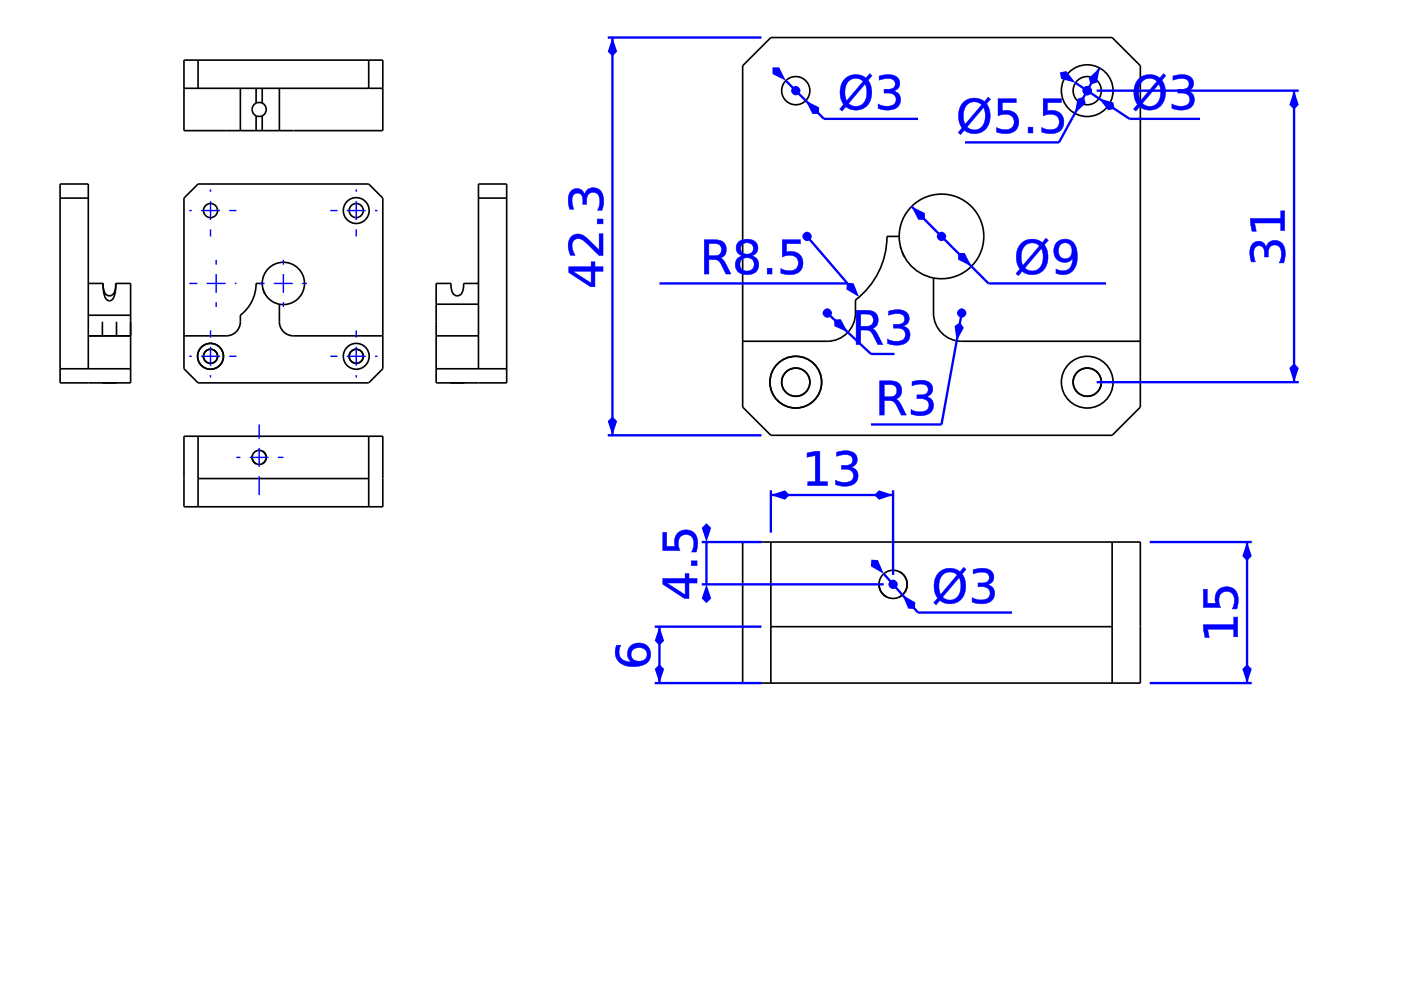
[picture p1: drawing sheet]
<svg xmlns="http://www.w3.org/2000/svg" width="297mm" height="210mm" viewBox="0 0 297 210" stroke-linecap="round" stroke-linejoin="round" font-family="sans-serif">
<g fill="none" stroke="#000" stroke-width=".35">
<path d="M39 18.7h42.2M42 12.7v6M51 18.7v9M54.3 18.7v3.2M55.6 18.7v3.2M59.2 18.7v9M78.2 12.7v6M163.4 8h72.4l6 5.9v72.4l-6 6h-72.4l-5.9-6v-72.4zM42 39h36.2l3 3v36.2l-3 3h-36.2l-3-3v-36.2zM51 27.7h-12v-15h42.2v15h-22M51 27.7h3.3M54.3 21.9a1.5 1.5 0 0 0-.8 1.3 1.5 1.5 0 0 0 .8 1.4"/>
<path d="M54.3 24.6l.6 .1 .7-.1M54.3 21.9l.6-.2 .7 .2M54.3 27.7h1.3M54.3 24.6v3.1M55.6 27.7h3.6M55.6 21.9a1.5 1.5 0 0 1 .8 1.3 1.5 1.5 0 0 1-.8 1.4M55.6 24.6v3.1M12.7 42h6M101.4 42h6M190.6 50.1a9 9 0 0 1 9.6-8.9 9 9 0 0 1 8.3 10.1 9 9 0 0 1-10.6 7.6M190.6 50.1a9 9 0 0 0 7.3 8.8M190.6 50.1h-2.5a16.9 16.9 0 0 1-6.7 13.5 8.7 8.7 0 0 1-1.2 6.3 6 6 0 0 1-4.8 2.5h-17.9"/>
<path d="M190.6 50.1v.2M190.9 52.4l.1 .3M191.2 53.3l.6 1.2M197.9 58.9v7.5a6 6 0 0 0 6 6h37.9M12.7 78.2h15M18.7 71.2h9M18.7 60.1h3.2M18.7 66.8h9M21.7 68.2v3M21.9 60.1a2.33 2.33 0 0 0 1.1 2.6 1.59 1.59 0 0 0 1.5-1.9l.1-.7M21.9 60.1a4.7 4.7 0 0 0 .9 3.6 1.06 1.06 0 0 0 1.5-1l.3-2.6M24.6 60.1h3.1v6.7"/>
<path d="M24.7 68.2v3M27.7 66.8v4.4M27.7 71.2v10h-15v-42.2h6v39.2M55.6 60.1a4.5 4.5 0 0 1 4.8-4.5 4.5 4.5 0 0 1 4.1 5.1 4.5 4.5 0 0 1-5.3 3.8M55.6 60.1a4.5 4.5 0 0 0 3.6 4.4M55.6 60.1h-1.3a8.5 8.5 0 0 1-3.3 6.7 3.9 3.9 0 0 1-1.2 3.8l-1.1 .5-.7 .1h-9M55.6 60.1v.1M55.7 61.2l.1 .2M55.9 61.7l.3 .6M59.2 64.5v3.7a2.99 2.99 0 0 0 3 3h19M92.5 64.5v6.7M92.5 71.2v10h14.9v-42.2h-6v39.2"/>
<path d="M92.5 71.2h8.9M92.5 78.2h14.9M92.5 64.5h8.9M101.4 60.1h-3.1a2.33 2.33 0 0 1-1.1 2.6 1.59 1.59 0 0 1-1.6-1.9v-.7h-3.1v4.4M21.7 81.2h3M39 92.5h42.2v14.9h-42.2zM42 92.5v14.9M53.5 96.8a1.5 1.5 0 0 0 .8 1.5M55.6 95.6a1.5 1.5 0 0 1 .8 1.4 1.5 1.5 0 0 1-.8 1.3M78.2 92.5v14.9M95.5 81.2h3M42 101.5h36.2"/>
<path d="M157.5 114.9h84.3v29.9h-84.3zM163.4 114.9v29.9M235.8 114.9v29.9M163.4 132.9h72.4M186.4 123.6a2.99 2.99 0 0 0 1.7 3M190.6 121.2a2.99 2.99 0 0 1 1.7 2.7 2.99 2.99 0 0 1-1.7 2.7"/>
<circle cx="168.7" cy="19.2" r="2.99"/>
<circle cx="230.5" cy="19.2" r="5.5"/>
<circle cx="230.5" cy="19.2" r="2.99"/>
<circle cx="44.6" cy="44.6" r="1.5"/>
<circle cx="75.5" cy="44.6" r="2.74"/>
<circle cx="75.5" cy="44.6" r="1.5"/>
<circle cx="44.6" cy="75.5" r="2.74"/>
<circle cx="44.6" cy="75.5" r="1.5"/>
<circle cx="75.5" cy="75.5" r="2.74"/>
<circle cx="75.5" cy="75.5" r="1.5"/>
<circle cx="54.9" cy="97" r="1.5"/>
<circle cx="168.7" cy="81" r="5.5"/>
<circle cx="168.7" cy="81" r="2.99"/>
<circle cx="230.5" cy="81" r="5.5"/>
<circle cx="230.5" cy="81" r="2.99"/>
<circle cx="189.4" cy="123.9" r="2.99"/>
</g>
<g fill="#000">
<path d="M44.6 42.6v2zM44.6 40.2v.5z"/>
<path d="M44.6 44.6h2zM48.6 44.6h1.5z"/>
<path d="M44.6 44.6v2zM44.6 48.6v1.5z"/>
<path d="M42.6 44.6h2zM40.1 44.6h.5z"/>
<path d="M75.5 44.6v2zM75.5 48.6v1.5z"/>
<path d="M73.5 44.6h2zM70 44.6h1.5z"/>
<path d="M75.5 42.6v2zM75.5 40.2v.5z"/>
<path d="M75.5 44.6h2zM79.5 44.6h.5z"/>
<path d="M44.6 73.6v1.9zM44.6 70.1v1.5z"/>
<path d="M42.6 75.5h2zM40.1 75.5h.5z"/>
<path d="M44.6 75.5v2zM44.6 79.5v.5z"/>
<path d="M44.6 75.5h2zM48.6 75.5h1.5z"/>
<path d="M45.8 60.1v2zM45.8 64.1v1z"/>
<path d="M43.8 60.1h2zM40.1 60.1h1.7z"/>
<path d="M45.8 58.1v2zM45.8 55.1v1z"/>
<path d="M45.8 60.1h2zM49.8 60.1h.3z"/>
<path d="M60.1 60.1v2zM60.1 64.1v1z"/>
<path d="M58.1 60.1h2zM55.1 60.1h1z"/>
<path d="M60.1 58.1v2zM60.1 55.1v1z"/>
<path d="M60.1 60.1h2zM64.1 60.1h1z"/>
<path d="M75.5 73.6v1.9zM75.5 70.1v1.5z"/>
<path d="M73.5 75.5h2zM70 75.5h1.5z"/>
<path d="M75.5 75.5v2zM75.5 79.5v.5z"/>
<path d="M75.5 75.5h2zM79.5 75.5h.5z"/>
<path d="M54.9 95v2zM54.9 90v3z"/>
<path d="M54.9 97h2zM58.9 97h1.2z"/>
<path d="M54.9 97v2zM54.9 101v4z"/>
<path d="M53 97h1.9zM50.1 97h.9z"/>
</g>
<g fill="none" stroke="#00f" stroke-width=".3">
<path d="M40.1 44.6h.5M42.6 44.6h4M44.6 40.2v.5M44.6 42.6v4M44.6 48.6v1.5M45.8 55.1v1M45.8 58.1v4M48.6 44.6h1.5M60.1 55.1v1M60.1 58.1v4M70 44.6h1.5M73.5 44.6h4"/>
<path d="M75.5 40.2v.5M75.5 42.6v4M75.5 48.6v1.5M79.5 44.6h.5M40.1 60.1h1.7M40.1 75.5h.5M42.6 75.5h4M43.8 60.1h4M44.6 70.1v1.5M44.6 73.6v3.9M44.6 79.5v.5M45.8 64.1v1"/>
<path d="M48.6 75.5h1.5M49.8 60.1h.3M55.1 60.1h1M58.1 60.1h4M60.1 64.1v1M64.1 60.1h1M70 75.5h1.5M73.5 75.5h4M75.5 70.1v1.5M75.5 73.6v3.9M75.5 79.5v.5M79.5 75.5h.5"/>
<path d="M50.1 97h.9M53 97h3.9M54.9 90v3M54.9 95v4M58.9 97h1.2M54.9 101v4"/>
</g>
<circle cx="199.6" cy="50.1" r=".5" fill="#00f"/>
<path d="M198.7 50.1a.98 .98 0 0 1 1.9 0 .98 .98 0 0 1-1.9 0z" fill="#00f"/>
<path d="M193.3 43.8l16.3 16.3" fill="none" stroke="#00f" stroke-width=".5"/>
<g fill="#00f">
<path d="M203.1 53.7h1.4l1.5 2.8-2.9-1.4z"/>
<path d="M193.3 43.8l2.8 1.4v1.4h-1.4z"/>
</g>
<path d="M209.6 60.1h24.9" fill="none" stroke="#00f" stroke-width=".5"/>
<g fill="#00f">
<path d="M167.8 19.2a.98 .98 0 0 1 1.9 0 .98 .98 0 0 1-1.9 0z"/>
<path d="M220.8 52.7l-3.5 4.1a2.27 2.27 0 0 0 2.5 .4 2.27 2.27 0 0 0 1.3-2.2 4.1 4.1 0 0 0-.3-2.3zM217.4 52a4 4 0 0 0-.5 4.3l3.5-4.2a2.21 2.21 0 0 0-3-.1zM216.4 51.7a3.4 3.4 0 0 1 4.6-.3l.8-.9 .5 .4-.9 1a4.4 4.4 0 0 1-.8 5.9 3.5 3.5 0 0 1-3.9-.3l-.8 .9-.5-.4 .8-1a4.6 4.6 0 0 1 .2-5.3zM224.1 51.4a2.53 2.53 0 0 1 2.8-.5 2.53 2.53 0 0 1 1.5 2.4 4.1 4.1 0 0 1-2 4.8 3.9 3.9 0 0 1-2.5-.2v-.8a2.29 2.29 0 0 0 2.5 0 2.29 2.29 0 0 0 1.1-2.3 2.33 2.33 0 0 1-3.1 .5 2.33 2.33 0 0 1-.9-2.9zM224.8 51.9a1.73 1.73 0 0 0-.3 1.9 1.73 1.73 0 0 0 1.7 1 1.8 1.8 0 0 0 1.1-1.6 1.8 1.8 0 0 0-1.1-1.7l-1 .1z"/>
<path d="M220.7 52.7l-3.4 4.1a2.27 2.27 0 0 0 2.5 .4 2.27 2.27 0 0 0 1.3-2.2v-1.2zM220.8 52.6v.1a4.1 4.1 0 0 1-.5 4.3 2.14 2.14 0 0 1-3-.2zM217.4 52a4.3 4.3 0 0 0-.5 4.3l3.5-4.2a2.28 2.28 0 0 0-3-.1zM217.4 52a2.14 2.14 0 0 1 3 .2l-3.6 4.1a4.1 4.1 0 0 1 .6-4.3zM216.4 51.7a3.5 3.5 0 0 1 4.6-.3l.8-1 .5 .5-.9 1a4.1 4.1 0 0 1 .7 3.7 3.3 3.3 0 0 1-5.4 1.9l-.8 1-.6-.5 .9-1a4.1 4.1 0 0 1-.7-3.6l.3-.9zM216.4 51.8a4.7 4.7 0 0 0-.1 5.3l-.9 .9 .5 .4 .8-.9a3.4 3.4 0 0 0 3.9 .2 3.4 3.4 0 0 0 1.5-3.6 3.9 3.9 0 0 0-.7-2.2l.9-1-.5-.4-.8 1a3.5 3.5 0 0 0-4.6 .3zM224 51.3a2.58 2.58 0 0 1 2.9-.4 2.58 2.58 0 0 1 1.5 2.4 4.2 4.2 0 0 1-1.9 4.8 3.7 3.7 0 0 1-2.7-.2v-.9a2.26 2.26 0 0 0 2.6 .1 2.26 2.26 0 0 0 1-2.3h.1a2.14 2.14 0 0 1-3.2 .5 2.78 2.78 0 0 1-.3-4zM224.1 51.4a2.42 2.42 0 0 0-.4 2.9 2.42 2.42 0 0 0 2.7 1.2l.6-.3 .5-.6a2.4 2.4 0 0 1-2.1 2.9l-.8-.1-.7-.3v.8a3.1 3.1 0 0 0 4.5-2.9 3.8 3.8 0 0 0-1.7-4.1l-1.3-.1-.7 .2zM224.8 52a1.68 1.68 0 0 0-.3 1.8 1.68 1.68 0 0 0 1.6 1 1.75 1.75 0 0 0 1.1-1.6 1.75 1.75 0 0 0-1.1-1.6h-.8zM224.8 51.9a1.55 1.55 0 0 1 1.9-.2 1.55 1.55 0 0 1 .6 1.9 1.49 1.49 0 0 1-1.7 1.3 1.49 1.49 0 0 1-1.2-1.7l.1-.7z"/>
</g>
<circle cx="168.7" cy="19.2" r=".5" fill="#00f"/>
<path d="M166.6 17.1l8.1 8.1" fill="none" stroke="#00f" stroke-width=".5"/>
<g fill="#00f">
<path d="M170.8 21.3l2.9 1.4v1.5h-1.5z"/>
<path d="M163.8 14.3h1.4l1.4 2.8-2.8-1.4z"/>
</g>
<path d="M174.7 25.2h19.9" fill="none" stroke="#00f" stroke-width=".5"/>
<g fill="#00f">
<path d="M229.6 19.2a.98 .98 0 0 1 1.9 0 .98 .98 0 0 1-1.9 0z"/>
<path d="M183.4 17.8l-3.5 4.1a2.27 2.27 0 0 0 2.6 .4 2.27 2.27 0 0 0 1.3-2.2 4.1 4.1 0 0 0-.4-2.3zM180 17.1a4 4 0 0 0-.5 4.3l3.5-4.2a2.21 2.21 0 0 0-3-.1zM179 16.8a3.4 3.4 0 0 1 4.6-.2l.8-1 .5 .5-.8 .9a4.4 4.4 0 0 1-.9 5.9 3.5 3.5 0 0 1-3.9-.3l-.8 1-.5-.5 .9-1a4.6 4.6 0 0 1 .1-5.3zM186.4 16.1l.5-.1a3.3 3.3 0 0 1 3.7 .9 1.64 1.64 0 0 1-1.1 2.4 2.07 2.07 0 0 1 1.4 2.4 2.07 2.07 0 0 1-2.3 1.6h-1.1l-1.3-.3v-1a3.3 3.3 0 0 0 3.5 0 1.41 1.41 0 0 0 .1-1.7 1.41 1.41 0 0 0-1.5-.6h-.9v-.8h.9a1.19 1.19 0 0 0 1.5-1.1 1.19 1.19 0 0 0-1.5-1.2l-1.9 .4z"/>
<path d="M183.4 17.8l-3.5 4.1a2.27 2.27 0 0 0 2.5 .4 2.27 2.27 0 0 0 1.3-2.2v-1.2zM183.4 17.7l.1 .1a4.1 4.1 0 0 1-.6 4.3 2.14 2.14 0 0 1-3-.2zM180.1 17.2a4.3 4.3 0 0 0-.6 4.2l3.5-4.2a2.28 2.28 0 0 0-2.9 0zM180 17.1a2.14 2.14 0 0 1 3 .2l-3.5 4.1a4.1 4.1 0 0 1 .5-4.3zM179 16.8a3.5 3.5 0 0 1 4.6-.3l.8-.9 .6 .4-.9 1a4.1 4.1 0 0 1 .7 3.7 3.3 3.3 0 0 1-5.5 1.9l-.8 1-.5-.5 .9-1a4.1 4.1 0 0 1-.7-3.6l.3-.9zM179.1 16.9a4.7 4.7 0 0 0-.2 5.3l-.9 .9 .5 .5 .8-1a3.4 3.4 0 0 0 3.9 .2 3.4 3.4 0 0 0 1.6-3.6 3.9 3.9 0 0 0-.8-2.2l.9-.9-.5-.5-.8 1a3.5 3.5 0 0 0-4.5 .3zM186.3 16.1l.6-.2a3.8 3.8 0 0 1 3.6 .7 1.65 1.65 0 0 1-1 2.7 2 2 0 0 1 1.5 1.9 2 2 0 0 1-1.5 2 5 5 0 0 1-3.4-.2l.1-1a3.2 3.2 0 0 0 3.5-.1 1.36 1.36 0 0 0 0-1.5 1.36 1.36 0 0 0-1.4-.6h-.9v-.9h.9a1.14 1.14 0 0 0 1.5-1.1 1.14 1.14 0 0 0-1.5-1.1l-2 .4zM186.4 16.1v.9l.5-.2a2.89 2.89 0 0 1 2.7 .3 1.22 1.22 0 0 1 0 1.4 1.22 1.22 0 0 1-1.3 .5l-.9-.1v.8a2 2 0 0 1 2.6 1.1 1.53 1.53 0 0 1-1.9 1.8l-1-.2-.9-.4v1h.2a4.2 4.2 0 0 0 4-.5 1.9 1.9 0 0 0 .4-2 1.9 1.9 0 0 0-1.6-1.2 1.68 1.68 0 0 0 1.6-1.7 1.68 1.68 0 0 0-1.6-1.7h-1.1z"/>
</g>
<circle cx="230.5" cy="19.2" r=".5" fill="#00f"/>
<path d="M228 17.6l11.5 7.6" fill="none" stroke="#00f" stroke-width=".5"/>
<g fill="#00f">
<path d="M233 20.9l3 .8 .3 1.4-1.4 .3z"/>
<path d="M224.7 15.4l1.4-.3 1.9 2.5-3-.9z"/>
</g>
<path d="M239.5 25.2h14.9" fill="none" stroke="#00f" stroke-width=".5"/>
<g fill="#00f">
<path d="M229.6 19.2a.98 .98 0 0 1 1.9 0 .98 .98 0 0 1-1.9 0z"/>
<path d="M245.7 17.8l-3.5 4.1a2.27 2.27 0 0 0 2.6 .4 2.27 2.27 0 0 0 1.3-2.2 4.1 4.1 0 0 0-.4-2.3zM242.3 17.1a4 4 0 0 0-.5 4.3l3.5-4.2a2.21 2.21 0 0 0-3-.1zM241.3 16.8a3.4 3.4 0 0 1 4.6-.2l.8-1 .5 .5-.9 .9a4.4 4.4 0 0 1-.8 5.9 3.5 3.5 0 0 1-3.9-.3l-.8 1-.5-.5 .9-1a4.6 4.6 0 0 1 .1-5.3zM248.7 16.1l.5-.1a3.3 3.3 0 0 1 3.7 .9 1.64 1.64 0 0 1-1.1 2.4 2.07 2.07 0 0 1 1.4 2.4 2.07 2.07 0 0 1-2.3 1.6h-1.1l-1.3-.3v-1a3.3 3.3 0 0 0 3.5 0 1.41 1.41 0 0 0 .1-1.7 1.41 1.41 0 0 0-1.5-.6h-.9v-.8h.9a1.19 1.19 0 0 0 1.5-1.1 1.19 1.19 0 0 0-1.5-1.2l-1.9 .4z"/>
<path d="M245.7 17.8l-3.5 4.1a2.27 2.27 0 0 0 2.5 .4 2.27 2.27 0 0 0 1.3-2.2v-1.2zM245.7 17.7v.1a4.1 4.1 0 0 1-.5 4.3 2.14 2.14 0 0 1-3-.2zM242.4 17.2a4.3 4.3 0 0 0-.6 4.2l3.5-4.2a2.28 2.28 0 0 0-2.9 0zM242.3 17.1a2.14 2.14 0 0 1 3 .2l-3.5 4.1a4.1 4.1 0 0 1 .5-4.3zM241.3 16.8a3.5 3.5 0 0 1 4.6-.3l.8-.9 .5 .4-.9 1a4.1 4.1 0 0 1 .8 3.7 3.3 3.3 0 0 1-5.5 1.9l-.8 1-.5-.5 .9-1a4.1 4.1 0 0 1-.8-3.6l.4-.9zM241.3 16.9a4.7 4.7 0 0 0-.1 5.3l-.9 .9 .5 .5 .8-1a3.4 3.4 0 0 0 3.9 .2 3.4 3.4 0 0 0 1.6-3.6 3.9 3.9 0 0 0-.8-2.2l.9-.9-.5-.5-.8 1a3.5 3.5 0 0 0-4.6 .3zM248.6 16.1l.6-.2a3.8 3.8 0 0 1 3.5 .7 1.65 1.65 0 0 1-.9 2.7 2 2 0 0 1 1.5 1.9 2 2 0 0 1-1.5 2 5 5 0 0 1-3.4-.2l.1-1a3.2 3.2 0 0 0 3.5-.1 1.36 1.36 0 0 0 0-1.5 1.36 1.36 0 0 0-1.4-.6h-.9v-.9h.9a1.14 1.14 0 0 0 1.5-1.1 1.14 1.14 0 0 0-1.5-1.1l-2 .4zM248.7 16.1v.9l.5-.2a2.89 2.89 0 0 1 2.7 .3 1.22 1.22 0 0 1 0 1.4 1.22 1.22 0 0 1-1.3 .5l-.9-.1v.8a2 2 0 0 1 2.6 1.1 1.53 1.53 0 0 1-1.9 1.8l-1.1-.2-.8-.4v1h.2a4.2 4.2 0 0 0 4-.5 1.9 1.9 0 0 0 .4-2 1.9 1.9 0 0 0-1.6-1.2 1.68 1.68 0 0 0 1.5-1.7 1.68 1.68 0 0 0-1.5-1.7h-1.1z"/>
</g>
<circle cx="230.5" cy="19.2" r=".5" fill="#00f"/>
<path d="M233.1 14.4l-8.6 15.8" fill="none" stroke="#00f" stroke-width=".5"/>
<g fill="#00f">
<path d="M228.4 20.9l1.4-.4 .4 1.4-2.3 2.1z"/>
<path d="M230.8 16.6l2.3-2.2-.5 3.1-1.4 .4z"/>
</g>
<path d="M204.6 30.2h19.9" fill="none" stroke="#00f" stroke-width=".5"/>
<g fill="#00f">
<path d="M188.4 123.9a.98 .98 0 0 1 1.9 0 .98 .98 0 0 1-1.9 0z"/>
<path d="M208.5 22.8l-3.5 4.1a2.27 2.27 0 0 0 2.6 .4 2.27 2.27 0 0 0 1.3-2.2 4.1 4.1 0 0 0-.4-2.3zM205.2 22.1a4 4 0 0 0-.6 4.3l3.5-4.2a2.21 2.21 0 0 0-2.9-.1zM204.1 21.8a3.4 3.4 0 0 1 4.6-.3l.8-.9 .5 .4-.8 1a4.4 4.4 0 0 1-.9 5.9 3.5 3.5 0 0 1-3.9-.3l-.7 .9-.5-.4 .8-1a4.6 4.6 0 0 1 .1-5.3zM211.6 20.9h3.9v.9h-3v1.7a2.53 2.53 0 0 1 3.5 2.2 2.53 2.53 0 0 1-3.1 2.6l-1.6-.3v-1a2.93 2.93 0 0 0 3.4-.2 1.73 1.73 0 0 0-.1-2 1.73 1.73 0 0 0-1.9-.5l-1.1 .3zM218 27h1v1.2h-1zM221.2 20.9h3.8v.9h-2.9v1.7a2.53 2.53 0 0 1 3.5 2.2 2.53 2.53 0 0 1-3.1 2.6l-1.6-.3v-1a2.93 2.93 0 0 0 3.4-.2 1.73 1.73 0 0 0-.1-2 1.73 1.73 0 0 0-2-.5l-1 .3z"/>
<path d="M208.5 22.8l-3.5 4.1a2.27 2.27 0 0 0 2.5 .4 2.27 2.27 0 0 0 1.3-2.2v-1.2zM208.5 22.7l.1 .1a4.1 4.1 0 0 1-.6 4.3 2.14 2.14 0 0 1-3-.2zM205.2 22.1a4.3 4.3 0 0 0-.6 4.3l3.5-4.2a2.28 2.28 0 0 0-2.9-.1zM205.1 22.1a2.14 2.14 0 0 1 3.1 .2l-3.6 4.1a4.1 4.1 0 0 1 .5-4.3zM204.1 21.8a3.5 3.5 0 0 1 4.6-.3l.8-1 .6 .5-.9 1a4.1 4.1 0 0 1 .7 3.6 3.3 3.3 0 0 1-5.5 2l-.7 1-.6-.5 .9-1a4.1 4.1 0 0 1-.7-3.6l.3-.9zM204.2 21.9a4.7 4.7 0 0 0-.2 5.3l-.8 .9 .5 .4 .7-.9a3.4 3.4 0 0 0 3.9 .2 3.4 3.4 0 0 0 1.6-3.6 3.9 3.9 0 0 0-.8-2.2l.9-1-.5-.4-.7 1a3.5 3.5 0 0 0-4.6 .3zM211.6 20.9h3.9v.9h-3v1.7a2.57 2.57 0 0 1 3.6 2.2 2.57 2.57 0 0 1-3.2 2.7l-1.7-.3v-1.1a2.91 2.91 0 0 0 3.5-.2 1.68 1.68 0 0 0-.1-2 1.68 1.68 0 0 0-1.9-.5l-1.1 .4zM211.6 20.9v3.7a2.62 2.62 0 0 1 3.2 .3 1.78 1.78 0 0 1-.1 2.1 1.78 1.78 0 0 1-2 .5l-1.4-.5v1l.5 .1a3.4 3.4 0 0 0 3.9-1 2.5 2.5 0 0 0-.4-2.9 2.5 2.5 0 0 0-2.8-.6v-1.9l3 .1v-.9zM217.9 26.9h1.2v1.3h-1.2zM218 27v1.2h1v-1.2zM221.1 20.9h4v.9h-3v1.7a2.57 2.57 0 0 1 3.6 2.2 2.57 2.57 0 0 1-3.2 2.7l-1.7-.3v-1.1a2.91 2.91 0 0 0 3.5-.2 1.68 1.68 0 0 0-.1-2 1.68 1.68 0 0 0-2-.5l-1.1 .4zM221.2 20.9v3.7a2.62 2.62 0 0 1 3.1 .3 1.78 1.78 0 0 1 0 2.1 1.78 1.78 0 0 1-2.1 .5l-1.3-.5v1l.5 .1a3.4 3.4 0 0 0 3.9-1 2.5 2.5 0 0 0-.4-2.9 2.5 2.5 0 0 0-2.9-.6v-1.9l3 .1v-.9z"/>
</g>
<circle cx="189.4" cy="123.9" r=".5" fill="#00f"/>
<path d="M187.4 121.7l7.2 8.2" fill="none" stroke="#00f" stroke-width=".5"/>
<g fill="#00f">
<path d="M191.3 126.1l2.8 1.6-.1 1.4-1.4-.1z"/>
<path d="M184.7 118.7l1.4 .1 1.3 2.9-2.8-1.6z"/>
</g>
<path d="M194.6 129.9h20" fill="none" stroke="#00f" stroke-width=".5"/>
<g fill="#00f">
<path d="M170.2 50.1a.98 .98 0 0 1 1.9 0 .98 .98 0 0 1-1.9 0z"/>
<path d="M203.3 122.5l-3.4 4.1a2.27 2.27 0 0 0 2.5 .4 2.27 2.27 0 0 0 1.3-2.2 4.1 4.1 0 0 0-.4-2.3zM200 121.8a4 4 0 0 0-.6 4.2l3.5-4.1a2.21 2.21 0 0 0-2.9-.1zM199 121.5a3.4 3.4 0 0 1 4.5-.3l.8-.9 .5 .4-.8 1a4.4 4.4 0 0 1-.8 5.9 3.5 3.5 0 0 1-3.9-.3l-.8 .9-.5-.4 .8-1a4.6 4.6 0 0 1 .2-5.3zM206.3 120.8l.6-.1a3.3 3.3 0 0 1 3.7 .9 1.64 1.64 0 0 1-1.2 2.4 2.07 2.07 0 0 1 1.5 2.4 2.07 2.07 0 0 1-2.3 1.6h-1.2l-1.3-.3v-1a3.3 3.3 0 0 0 3.5-.1 1.41 1.41 0 0 0 .1-1.6 1.41 1.41 0 0 0-1.5-.6h-.8v-.8h.8a1.19 1.19 0 0 0 1.5-1.2 1.19 1.19 0 0 0-1.5-1.1l-1.9 .4z"/>
<path d="M203.3 122.5l-3.4 4.1a2.27 2.27 0 0 0 2.5 .4 2.27 2.27 0 0 0 1.2-2.2v-1.2zM203.4 122.4a4.1 4.1 0 0 1-.5 4.4 2.14 2.14 0 0 1-3.1-.2zM200 121.8a4.3 4.3 0 0 0-.6 4.2l3.5-4.1a2.28 2.28 0 0 0-2.9-.1zM199.9 121.8a2.14 2.14 0 0 1 3.1 .2l-3.6 4.1a4.1 4.1 0 0 1 .5-4.3zM198.9 121.5a3.5 3.5 0 0 1 4.7-.3l.7-1 .6 .5-.9 1a4.1 4.1 0 0 1 .7 3.6 3.3 3.3 0 0 1-5.4 2l-.8 1-.6-.5 .9-1a4.1 4.1 0 0 1-.7-3.6l.3-1zM199 121.5a4.7 4.7 0 0 0-.2 5.4l-.8 .9 .5 .4 .7-.9a3.4 3.4 0 0 0 3.9 .2 3.4 3.4 0 0 0 1.6-3.6 3.9 3.9 0 0 0-.8-2.2l.9-1-.5-.4-.7 1a3.5 3.5 0 0 0-4.6 .2zM206.3 120.8l.6-.2a3.8 3.8 0 0 1 3.5 .6 1.65 1.65 0 0 1-1 2.8 2 2 0 0 1 1.6 1.9 2 2 0 0 1-1.5 2 5 5 0 0 1-3.4-.2v-1a3.2 3.2 0 0 0 3.5-.1 1.36 1.36 0 0 0 .1-1.6 1.36 1.36 0 0 0-1.5-.5h-.9v-1h.9a1.14 1.14 0 0 0 1.5-1.1 1.14 1.14 0 0 0-1.5-1l-1.9 .3zM206.3 120.8v.9l.5-.2a2.89 2.89 0 0 1 2.8 .2 1.22 1.22 0 0 1 0 1.5 1.22 1.22 0 0 1-1.4 .4h-.8v.8a2 2 0 0 1 2.5 1.1 1.53 1.53 0 0 1-1.9 1.7l-1-.1-.9-.4v1h.3a4.2 4.2 0 0 0 4-.6 1.9 1.9 0 0 0 .4-1.9 1.9 1.9 0 0 0-1.6-1.2 1.68 1.68 0 0 0 1.5-1.7 1.68 1.68 0 0 0-1.6-1.7l-1.1-.1z"/>
</g>
<circle cx="171.1" cy="50.1" r=".5" fill="#00f"/>
<path d="M171.1 50.1l8.6 10" fill="none" stroke="#00f" stroke-width=".5"/>
<path d="M179.6 60l1.4 .1 1.2 2.9-2.7-1.6z" fill="#00f"/>
<path d="M139.8 60.1h39.9" fill="none" stroke="#00f" stroke-width=".5"/>
<g fill="#00f">
<path d="M149.3 50.8h2.2a2.03 2.03 0 0 1 2.4 1.4 2.03 2.03 0 0 1-1.1 2.5l.9 .9 1.3 2.5h-1.1l-1.1-2.2-.5-.6a2.98 2.98 0 0 0-2-.3v3.1h-1zM150.3 51.6v2.6h1.2a1.3 1.3 0 0 0 1.5-1.3 1.3 1.3 0 0 0-1.5-1.3zM157.3 55a1.47 1.47 0 0 0 .1 2.1 1.47 1.47 0 0 0 2 0 1.47 1.47 0 0 0 .1-2.1 1.81 1.81 0 0 0-2.2 0zM156.7 51.2a2.78 2.78 0 0 1 3.8 .6 1.7 1.7 0 0 1-1.1 2.4 2.07 2.07 0 0 1 1.4 2.5 2.07 2.07 0 0 1-2.4 1.5 2.07 2.07 0 0 1-2.4-1.5 2.07 2.07 0 0 1 1.4-2.5 1.72 1.72 0 0 1-1.3-1.3 1.72 1.72 0 0 1 .6-1.7zM157.4 51.8a1.31 1.31 0 0 0 .7 2.1 1.31 1.31 0 0 0 1.6-1.5 1.43 1.43 0 0 0-2.3-.6zM162.7 56.9h1v1.2h-1zM165.9 50.8h3.8v.9h-2.9v1.7a2.53 2.53 0 0 1 3.5 2.2 2.53 2.53 0 0 1-3.1 2.6l-1.6-.3v-1a2.93 2.93 0 0 0 3.4-.2 1.73 1.73 0 0 0-.1-2 1.73 1.73 0 0 0-2-.5l-1 .3z"/>
<path d="M149.3 50.8h2.2a2.08 2.08 0 0 1 2.5 1.4 2.08 2.08 0 0 1-1.2 2.5v-.1a2.47 2.47 0 0 1 1.2 1.5l1.1 2.1h-1.2l-1.1-2.3-.5-.6a2.94 2.94 0 0 0-2-.2v3.1h-1zM149.3 50.8v7.3h1l-.1-3.1h1.2a1.54 1.54 0 0 1 1.6 1.2l.9 1.9h1.1l-1.1-2a2.38 2.38 0 0 0-1.3-1.4 1.98 1.98 0 0 0 1.3-2.4 1.98 1.98 0 0 0-2.4-1.4zM150.3 51.6v2.6h1.2a1.25 1.25 0 0 0 1.4-1.3 1.25 1.25 0 0 0-1.4-1.2zM150.2 51.6h1.3a1.35 1.35 0 0 1 1.5 1.3 1.35 1.35 0 0 1-1.5 1.4h-1.3zM157.3 55.1a1.42 1.42 0 0 0 .1 1.9 1.42 1.42 0 0 0 2 0 1.42 1.42 0 0 0 .1-1.9 1.77 1.77 0 0 0-2.2 0zM157.2 55a1.56 1.56 0 0 1 2.3-.1 1.56 1.56 0 0 1 0 2.2 1.56 1.56 0 0 1-2.2 .1 1.56 1.56 0 0 1-.1-2.2zM156.7 51.2a2.83 2.83 0 0 1 3.9 .6 1.68 1.68 0 0 1-1.2 2.4 2.02 2.02 0 0 1 1.6 2.1 2.02 2.02 0 0 1-1.7 1.9 2.52 2.52 0 0 1-3.4-1.7 1.81 1.81 0 0 1 1.5-2.3 1.71 1.71 0 0 1-1.4-1.3 1.71 1.71 0 0 1 .7-1.7zM156.7 51.2a1.69 1.69 0 0 0-.5 1.8 1.69 1.69 0 0 0 1.4 1.2 2.02 2.02 0 0 0-1.6 2.4 2.02 2.02 0 0 0 2.4 1.6 2.02 2.02 0 0 0 2.4-1.6 2.02 2.02 0 0 0-1.6-2.4 1.74 1.74 0 0 0 1.5-1.9 1.74 1.74 0 0 0-1.9-1.5h-1.2zM157.4 51.8a1.23 1.23 0 0 0 0 1.6 1.23 1.23 0 0 0 1.5 .3 1.21 1.21 0 0 0 .6-1.6 1.21 1.21 0 0 0-1.7-.5zM157.4 51.8a1.39 1.39 0 0 1 1.8-.2 1.39 1.39 0 0 1 .4 1.8 1.4 1.4 0 0 1-1.9 .4 1.4 1.4 0 0 1-.5-1.9zM162.6 56.8h1.1v1.4h-1.1zM162.7 56.9v1.2h1v-1.2zM165.8 50.8h4v.9h-3v1.7a2.57 2.57 0 0 1 3.6 2.2 2.57 2.57 0 0 1-3.2 2.7l-1.7-.3v-1.1a2.91 2.91 0 0 0 3.5-.2 1.68 1.68 0 0 0-.1-2 1.68 1.68 0 0 0-2-.5l-1.1 .4zM165.9 50.8v3.7a2.62 2.62 0 0 1 3.1 .3 1.78 1.78 0 0 1-.1 2.1 1.78 1.78 0 0 1-2 .5l-1.3-.5v1l.5 .1a3.4 3.4 0 0 0 3.8-1 2.5 2.5 0 0 0-.3-2.9 2.5 2.5 0 0 0-2.9-.6v-1.9l3 .1v-.9z"/>
</g>
<path d="M128.9 8h32.5M129.8 8v84.3M128.9 92.3h32.5" fill="none" stroke="#00f" stroke-width=".5"/>
<g fill="#00f">
<path d="M129.8 88.3l1 1-1 3-.9-3z"/>
<path d="M129.8 8l1 2.9-1 1-.9-1z"/>
<path d="M121.4 57.5l3.9 2.5v-2.5zM120.6 56.5h4.7v-1h.8v1h1.8v1h-1.8v3.3h-.9l-4.6-3zM121 50.3a2.56 2.56 0 0 1 3.8 .6l2.2 2.1v-3.4h.9v4.6h-.9l-2.6-2.6a1.9 1.9 0 0 0-2.7-.6 2.82 2.82 0 0 0 .2 3.1h-1l-.1-.3a3.8 3.8 0 0 1 .2-3.5zM126.6 46.4h1.3v1.1h-1.3zM121.2 40.3a1.66 1.66 0 0 1 2.7 1 2.07 2.07 0 0 1 2.4-1.5 2.07 2.07 0 0 1 1.7 2.3v1.2l-.4 1.3h-.9a3.3 3.3 0 0 0-.1-3.6 1.41 1.41 0 0 0-1.6 0 1.41 1.41 0 0 0-.6 1.5v.8h-.8v-.9a1.19 1.19 0 0 0-1.2-1.5 1.19 1.19 0 0 0-1.1 1.6l.3 1.9h-.8l-.2-.6a3.8 3.8 0 0 1 .6-3.5z"/>
<path d="M121.5 57.5l3.8 2.5v-2.5zM121.3 57.5h4.1v2.6zM120.5 56.5h4.8v-1h.9l-.1 1h1.8v1.1l-1.8-.1 .1 3.4h-1l-4.7-3.1zM120.6 56.5v1.3l4.6 3h.9v-3.3h1.8v-1l-1.8 .1v-1.1h-.8l.1 1.1zM121.2 50a2.77 2.77 0 0 1 3.7 .8l2.1 2.2v-3.5h.9v4.7h-.9a16.5 16.5 0 0 0-3.9-3.5 1.39 1.39 0 0 0-1.5 .5 1.39 1.39 0 0 0-.2 1.5l.6 1.5h-1.1l-.1-.3a3.5 3.5 0 0 1 .4-3.9zM121.1 50.3a3.9 3.9 0 0 0-.1 3.8h.9l-.2-.2a2.51 2.51 0 0 1 .1-3.1 1.84 1.84 0 0 1 2.4 .6l2.8 2.8h.9v-4.6h-.9l.1 3.5-2.8-2.7a2.25 2.25 0 0 0-3.2-.1zM126.6 46.4h1.3v1.1h-1.3zM126.6 46.4v1.1h1.3v-1.1zM121.2 40.3a1.64 1.64 0 0 1 2.7 1 2 2 0 0 1 2-1.6 2 2 0 0 1 1.9 1.5 5 5 0 0 1-.2 3.4h-1a3.2 3.2 0 0 0 0-3.5 1.36 1.36 0 0 0-1.6-.1 1.36 1.36 0 0 0-.6 1.5v.9h-.9v-1a1.14 1.14 0 0 0-1.1-1.4 1.14 1.14 0 0 0-1.1 1.5l.4 1.9h-1l-.1-.6a3.8 3.8 0 0 1 .6-3.5zM121.3 40.4a4 4 0 0 0-.5 3.9l.8 .1-.2-.6a2.89 2.89 0 0 1 .3-2.7 1.22 1.22 0 0 1 1.4 0 1.22 1.22 0 0 1 .5 1.3v.9h.8a2 2 0 0 1 1-2.5 1.53 1.53 0 0 1 1.8 1.9l-.1 1-.4 .9h.9l.1-.3a4.2 4.2 0 0 0-.6-4 1.9 1.9 0 0 0-1.9-.4 1.9 1.9 0 0 0-1.3 1.6 1.63 1.63 0 0 0-2.6-1.1z"/>
</g>
<path d="M232.5 19.2h42.9M274.4 19.2v61.8M232.5 81h42.9" fill="none" stroke="#00f" stroke-width=".5"/>
<g fill="#00f">
<path d="M274.4 19.2l1 3-1 1-1-1z"/>
<path d="M274.4 77l1 1-1 3-1-3z"/>
<path d="M265.8 51.5a1.66 1.66 0 0 1 2.7 1 2.07 2.07 0 0 1 2.4-1.5 2.07 2.07 0 0 1 1.6 2.3v1.1l-.3 1.3h-1a3.3 3.3 0 0 0-.1-3.5 1.41 1.41 0 0 0-1.6 0 1.41 1.41 0 0 0-.6 1.4v.9h-.8v-.9a1.19 1.19 0 0 0-1.2-1.5 1.19 1.19 0 0 0-1.1 1.5l.4 1.9h-.9l-.1-.5a3.8 3.8 0 0 1 .6-3.5zM265.1 46.3h6.4v-1.6h.9v4.2h-.9v-1.6h-5.5l.4 1.7h-.9l-.4-1.7z"/>
<path d="M265.7 51.5a1.64 1.64 0 0 1 2.8 1 2 2 0 0 1 1.9-1.6 2 2 0 0 1 1.9 1.5 5 5 0 0 1-.1 3.4l-1-.1a3.2 3.2 0 0 0-.1-3.4 1.36 1.36 0 0 0-1.6-.1 1.36 1.36 0 0 0-.6 1.4v.9h-.9v-.9a1.14 1.14 0 0 0-1.1-1.4 1.14 1.14 0 0 0-1 1.4l.3 2h-1l-.1-.6a3.8 3.8 0 0 1 .6-3.5zM265.8 51.5a4 4 0 0 0-.5 4h.9l-.2-.5a2.89 2.89 0 0 1 .2-2.7 1.22 1.22 0 0 1 1.5 0 1.22 1.22 0 0 1 .4 1.3v.9h.8a2 2 0 0 1 1-2.6 1.53 1.53 0 0 1 1.8 1.9l-.1 1.1-.4 .8h1v-.2a4.2 4.2 0 0 0-.6-4 1.9 1.9 0 0 0-1.9-.4 1.9 1.9 0 0 0-1.2 1.6 1.63 1.63 0 0 0-2.7-1.2zM265.1 46.3h6.4v-1.6h.9v4.2h-.9v-1.6h-5.4l.3 1.8h-1l-.3-1.8zM265.1 46.3v1l.4 1.7h.9l-.5-1.8h5.7l-.1 1.7h.9v-4.2h-.9l.1 1.7z"/>
</g>
<path d="M243.8 114.9h21.6M264.4 114.9v29.9M243.8 144.8h21.6" fill="none" stroke="#00f" stroke-width=".5"/>
<g fill="#00f">
<path d="M264.4 140.8l1 1-1 3-1-3z"/>
<path d="M264.4 114.9l1 3-1 1-1-1z"/>
<path d="M255.1 132.4h6.5v-1.6h.8v4.2h-.8v-1.6h-5.6l.4 1.8h-.9l-.4-1.8zM255.1 124.9h.9v3h1.7a2.53 2.53 0 0 1 2.2-3.5 2.53 2.53 0 0 1 2.6 3.1l-.3 1.6h-1a2.93 2.93 0 0 0-.2-3.4 1.73 1.73 0 0 0-2 .1 1.73 1.73 0 0 0-.5 1.9l.3 1.1h-3.7z"/>
<path d="M255.1 132.4h6.5l-.1-1.6h1v4.3h-1l.1-1.7h-5.5l.3 1.8h-1l-.3-1.8zM255.1 132.4v1l.4 1.8h.9l-.4-1.8h5.6v1.6h.8v-4.2h-.8v1.7zM255.1 124.9h.9v3h1.7a2.57 2.57 0 0 1 2.2-3.6 2.57 2.57 0 0 1 2.7 3.2l-.3 1.7h-1.1a2.91 2.91 0 0 0-.2-3.5 1.68 1.68 0 0 0-2 .1 1.68 1.68 0 0 0-.5 1.9l.4 1.2h-3.8zM255.1 124.9v3.9h3.7a2.63 2.63 0 0 1 .3-3.2 1.78 1.78 0 0 1 2.1 .1 1.78 1.78 0 0 1 .5 2l-.5 1.4h1l.1-.5a3.5 3.5 0 0 0-1-3.9 2.5 2.5 0 0 0-2.9 .4 2.5 2.5 0 0 0-.6 2.9h-1.9l.1-3.1z"/>
</g>
<path d="M138.8 132.9h22.6M139.8 132.9v11.9M138.8 144.8h22.6" fill="none" stroke="#00f" stroke-width=".5"/>
<g fill="#00f">
<path d="M139.8 140.8l1 1-1 3-1-3z"/>
<path d="M139.8 132.9l1 3-1 1-1-1z"/>
<path d="M134.3 137.7a1.5 1.5 0 0 0-.3 1.9 1.5 1.5 0 0 0 1.9 .6 1.44 1.44 0 0 0 1.3-1.7 1.44 1.44 0 0 0-1.7-1.2l-.7 .1zM130.7 136.8h.9a2.29 2.29 0 0 0 0 2.5 2.29 2.29 0 0 0 2.3 1.1 2.33 2.33 0 0 1-.5-3.1 2.33 2.33 0 0 1 2.9-.9 2.5 2.5 0 0 1 1.6 2.9 2.5 2.5 0 0 1-2.6 2 4.1 4.1 0 0 1-4.7-2 3.9 3.9 0 0 1 .1-2.5z"/>
<path d="M134.3 137.7a1.45 1.45 0 0 0-.2 1.9 1.45 1.45 0 0 0 1.8 .5 1.39 1.39 0 0 0 1.2-1.6 1.39 1.39 0 0 0-1.6-1.1l-.7 .1zM134.2 137.7a1.78 1.78 0 0 1 2-.3 1.78 1.78 0 0 1 1 1.7 1.84 1.84 0 0 1-1.7 1.1 1.84 1.84 0 0 1-1.7-1.1l.1-1zM130.7 136.7h1a2.26 2.26 0 0 0-.1 2.6 2.26 2.26 0 0 0 2.3 1v.1a2.19 2.19 0 0 1-.3-3.5 2.56 2.56 0 0 1 3.6 0 2.56 2.56 0 0 1 .2 3.5 5.2 5.2 0 0 1-6.4-.2 3.5 3.5 0 0 1-.3-3.5zM130.7 136.8h.1a3.1 3.1 0 0 0 2.8 4.5 3.8 3.8 0 0 0 4.2-1.7 2.43 2.43 0 0 0-1.8-3.2 2.43 2.43 0 0 0-2.9 2.3l.2 .9 .8 .8a2.4 2.4 0 0 1-2.9-2.1l.1-.8 .3-.7z"/>
</g>
<path d="M163.4 104v8.9M163.4 105h26M189.4 104v17.9" fill="none" stroke="#00f" stroke-width=".5"/>
<g fill="#00f">
<path d="M163.4 105l3-1 1 1-1 1z"/>
<path d="M186.4 104l3 1-3 1-1-1z"/>
<path d="M171.1 96l1.7-.3h1v6.4h1.6v.9h-4.1v-.9h1.6v-5.5l-1.8 .3zM177.4 95.9l.5-.2a3.3 3.3 0 0 1 3.7 1 1.64 1.64 0 0 1-1.2 2.3 2.07 2.07 0 0 1 1.5 2.4 2.07 2.07 0 0 1-2.3 1.7h-1.1l-1.3-.4v-.9a3.3 3.3 0 0 0 3.5-.1 1.41 1.41 0 0 0 0-1.6 1.41 1.41 0 0 0-1.4-.6h-.9v-.8h.9a1.19 1.19 0 0 0 1.5-1.2 1.19 1.19 0 0 0-1.5-1.1l-1.9 .3z"/>
<path d="M171.1 96l1.7-.4h1.1l-.1 6.5h1.7v.9h-4.3v-.9h1.7v-5.5l-1.8 .4zM171.1 96v.9l1.8-.4v5.7l-1.6-.1v.9h4.1v-.9l-1.6 .1v-6.5h-1zM177.3 95.8l.6-.1a3.8 3.8 0 0 1 3.5 .6 1.65 1.65 0 0 1-1 2.7 2 2 0 0 1 1.6 2 2 2 0 0 1-1.5 1.9 5 5 0 0 1-3.4-.2l.1-1a3.2 3.2 0 0 0 3.4 0 1.36 1.36 0 0 0 .1-1.6 1.36 1.36 0 0 0-1.4-.6h-.9v-.9h.9a1.14 1.14 0 0 0 1.4-1.1 1.14 1.14 0 0 0-1.4-1.1l-2 .4zM177.4 95.9v.8l.5-.2a2.89 2.89 0 0 1 2.7 .3 1.22 1.22 0 0 1 0 1.4 1.22 1.22 0 0 1-1.3 .5h-.9v.8a2 2 0 0 1 2.6 1 1.53 1.53 0 0 1-1.9 1.8l-1.1-.1-.8-.4v.9l.2 .1a4.2 4.2 0 0 0 4-.6 1.9 1.9 0 0 0 .4-1.9 1.9 1.9 0 0 0-1.6-1.3 1.68 1.68 0 0 0 1.5-1.7 1.68 1.68 0 0 0-1.5-1.6l-1.1-.1z"/>
</g>
<path d="M148.8 114.9h12.6M149.8 114.9v9M148.8 123.9h38.6" fill="none" stroke="#00f" stroke-width=".5"/>
<g fill="#00f">
<path d="M149.8 110.9l1 1-1 3-1-3z"/>
<path d="M149.8 123.9l1 3-1 1-1-1z"/>
<path d="M174.4 66.4a1 1 0 0 1 2 0 1 1 0 0 1-2 0z"/>
<path d="M141.4 123.6l3.9 2.5v-2.5zM140.5 122.6h4.8v-1h.8v1h1.7v1h-1.7v3.3h-1l-4.6-3zM146.6 118.9h1.2v1h-1.2zM140.5 112.9h.9v2.9h1.7a2.53 2.53 0 0 1 2.2-3.5 2.53 2.53 0 0 1 2.6 3.1l-.3 1.6h-1a2.93 2.93 0 0 0-.2-3.4 1.73 1.73 0 0 0-2 .1 1.73 1.73 0 0 0-.5 2l.3 1h-3.7z"/>
<path d="M141.4 123.6l3.9 2.5v-2.5zM141.2 123.6h4.1v2.6zM140.5 122.6h4.8l-.1-1h.9v1h1.7v1.1l-1.7-.1v3.3h-1l-4.6-3zM140.5 122.6v1.3l4.6 3h1l-.1-3.3h1.8v-1l-1.8 .1 .1-1.1h-.8v1.1zM146.5 118.9h1.3v1.1h-1.3zM146.6 118.9v1h1.2v-1zM140.5 112.8h.9v3h1.7a2.57 2.57 0 0 1 2.2-3.6 2.57 2.57 0 0 1 2.7 3.2l-.3 1.7h-1.2a2.91 2.91 0 0 0-.1-3.5 1.68 1.68 0 0 0-2 .1 1.68 1.68 0 0 0-.5 2l.4 1.1h-3.8zM140.5 112.9v3.8h3.7a2.63 2.63 0 0 1 .3-3.1 1.78 1.78 0 0 1 2.1 0 1.78 1.78 0 0 1 .5 2.1l-.5 1.3h1l.1-.5a3.5 3.5 0 0 0-1-3.9 2.5 2.5 0 0 0-2.9 .4 2.5 2.5 0 0 0-.6 2.9h-1.9l.1-3z"/>
</g>
<circle cx="175.4" cy="66.4" r=".5" fill="#00f"/>
<path d="M175.4 66.4l9.3 8.6" fill="none" stroke="#00f" stroke-width=".5"/>
<path d="M176.9 67.7h1.4l1.5 2.8-2.9-1.4z" fill="#00f"/>
<path d="M184.7 75h4.9" fill="none" stroke="#00f" stroke-width=".5"/>
<g fill="#00f">
<path d="M202.9 66.4a1 1 0 0 1 2 0 1 1 0 0 1-2 0z"/>
<path d="M181.5 65.8h2.2a2.03 2.03 0 0 1 2.4 1.4 2.03 2.03 0 0 1-1.1 2.4l.9 .9 1.3 2.6h-1.1l-1.1-2.2-.5-.7a2.98 2.98 0 0 0-2-.2v3.1h-1zM182.5 66.6v2.6h1.2a1.3 1.3 0 0 0 1.5-1.3 1.3 1.3 0 0 0-1.5-1.3zM188.4 66l.5-.2a3.3 3.3 0 0 1 3.7 1 1.64 1.64 0 0 1-1.1 2.3 2.07 2.07 0 0 1 1.4 2.4 2.07 2.07 0 0 1-2.3 1.7h-1.1l-1.3-.4v-.9a3.3 3.3 0 0 0 3.5-.1 1.41 1.41 0 0 0 .1-1.6 1.41 1.41 0 0 0-1.5-.6h-.9v-.8h.9a1.19 1.19 0 0 0 1.5-1.2 1.19 1.19 0 0 0-1.5-1.1l-1.9 .3z"/>
<path d="M181.5 65.7h2.2a2.08 2.08 0 0 1 2.5 1.5 2.08 2.08 0 0 1-1.2 2.5v-.1a2.47 2.47 0 0 1 1.2 1.5l1 2h-1.1l-1.1-2.2-.5-.6a2.94 2.94 0 0 0-2-.3v3.1h-1zM181.5 65.8v7.3h1l-.1-3.2h1.2a1.54 1.54 0 0 1 1.6 1.3l.9 1.9h1.1l-1.1-2a2.38 2.38 0 0 0-1.3-1.5 1.98 1.98 0 0 0 1.3-2.4 1.98 1.98 0 0 0-2.4-1.4zM182.5 66.6v2.6l1.2-.1a1.25 1.25 0 0 0 1.4-1.2 1.25 1.25 0 0 0-1.4-1.3zM182.4 66.5h1.3a1.35 1.35 0 0 1 1.5 1.4 1.35 1.35 0 0 1-1.5 1.3h-1.3zM188.3 65.9l.6-.1a3.8 3.8 0 0 1 3.6 .6 1.65 1.65 0 0 1-1 2.7 2 2 0 0 1 1.5 1.9 2 2 0 0 1-1.5 2 5 5 0 0 1-3.4-.2l.1-1a3.2 3.2 0 0 0 3.5 0 1.36 1.36 0 0 0 0-1.6 1.36 1.36 0 0 0-1.4-.6h-.9v-.9h.9a1.14 1.14 0 0 0 1.5-1.1 1.14 1.14 0 0 0-1.5-1.1l-2 .4zM188.4 66v.8l.5-.2a2.89 2.89 0 0 1 2.7 .3 1.22 1.22 0 0 1 0 1.4 1.22 1.22 0 0 1-1.3 .5h-.9v.8a2 2 0 0 1 2.6 1 1.53 1.53 0 0 1-1.9 1.8l-1.1-.1-.8-.4v.9l.2 .1a4.2 4.2 0 0 0 4-.6 1.9 1.9 0 0 0 .4-1.9 1.9 1.9 0 0 0-1.6-1.3 1.68 1.68 0 0 0 1.5-1.7 1.68 1.68 0 0 0-1.5-1.6l-1.1-.1z"/>
</g>
<circle cx="203.9" cy="66.4" r=".5" fill="#00f"/>
<path d="M203.9 66.4l-4.3 23.6" fill="none" stroke="#00f" stroke-width=".5"/>
<path d="M202.4 69.1l1.1-.8 .8 1.2-1.5 2.8z" fill="#00f"/>
<path d="M184.7 90h14.9" fill="none" stroke="#00f" stroke-width=".5"/>
<g fill="#00f">
<path d="M186.5 80.7h2.2a2.03 2.03 0 0 1 2.4 1.4 2.03 2.03 0 0 1-1.2 2.5l1 .9 1.3 2.5h-1.1l-1.1-2.2-.5-.6a2.98 2.98 0 0 0-2-.3v3.1h-1zM187.5 81.5v2.6h1.2a1.3 1.3 0 0 0 1.4-1.3 1.3 1.3 0 0 0-1.4-1.3zM193.4 80.9l.5-.1a3.3 3.3 0 0 1 3.7 .9 1.64 1.64 0 0 1-1.2 2.4 2.07 2.07 0 0 1 1.5 2.4 2.07 2.07 0 0 1-2.3 1.6h-1.1l-1.3-.3v-1a3.3 3.3 0 0 0 3.5 0 1.41 1.41 0 0 0 0-1.7 1.41 1.41 0 0 0-1.4-.6h-.9v-.8h.9a1.19 1.19 0 0 0 1.5-1.1 1.19 1.19 0 0 0-1.5-1.2l-1.9 .4z"/>
<path d="M186.4 80.7h2.3a2.08 2.08 0 0 1 2.4 1.4 2.08 2.08 0 0 1-1.1 2.5 2.47 2.47 0 0 1 1.2 1.4l1 2.1h-1.1l-1.2-2.3-.5-.6a2.94 2.94 0 0 0-1.9-.2v3.1h-1.1zM186.5 80.7v7.3h1l-.1-3.1h1.1a1.54 1.54 0 0 1 1.7 1.2l.9 1.9h1.1l-1.1-2a2.38 2.38 0 0 0-1.3-1.4 1.98 1.98 0 0 0 1.3-2.4 1.98 1.98 0 0 0-2.4-1.4zM187.5 81.5v2.6h1.2a1.25 1.25 0 0 0 1.4-1.3 1.25 1.25 0 0 0-1.4-1.2zM187.4 81.5h1.3a1.35 1.35 0 0 1 1.5 1.3 1.35 1.35 0 0 1-1.5 1.4h-1.3zM193.3 80.9l.6-.2a3.8 3.8 0 0 1 3.5 .7 1.65 1.65 0 0 1-1 2.7 2 2 0 0 1 1.6 1.9 2 2 0 0 1-1.5 2 5 5 0 0 1-3.4-.2l.1-1a3.2 3.2 0 0 0 3.4-.1 1.36 1.36 0 0 0 .1-1.5 1.36 1.36 0 0 0-1.4-.6h-.9v-.9h.9a1.14 1.14 0 0 0 1.4-1.1 1.14 1.14 0 0 0-1.4-1.1l-2 .4zM193.4 80.9v.9l.5-.2a2.89 2.89 0 0 1 2.7 .3 1.22 1.22 0 0 1 0 1.4 1.22 1.22 0 0 1-1.3 .5l-.9-.1v.8a2 2 0 0 1 2.6 1.1 1.53 1.53 0 0 1-1.9 1.8l-1.1-.2-.8-.4v1h.2a4.2 4.2 0 0 0 4-.5 1.9 1.9 0 0 0 .4-2 1.9 1.9 0 0 0-1.6-1.2 1.68 1.68 0 0 0 1.5-1.7 1.68 1.68 0 0 0-1.6-1.7h-1.1z"/>
</g>
</svg>
